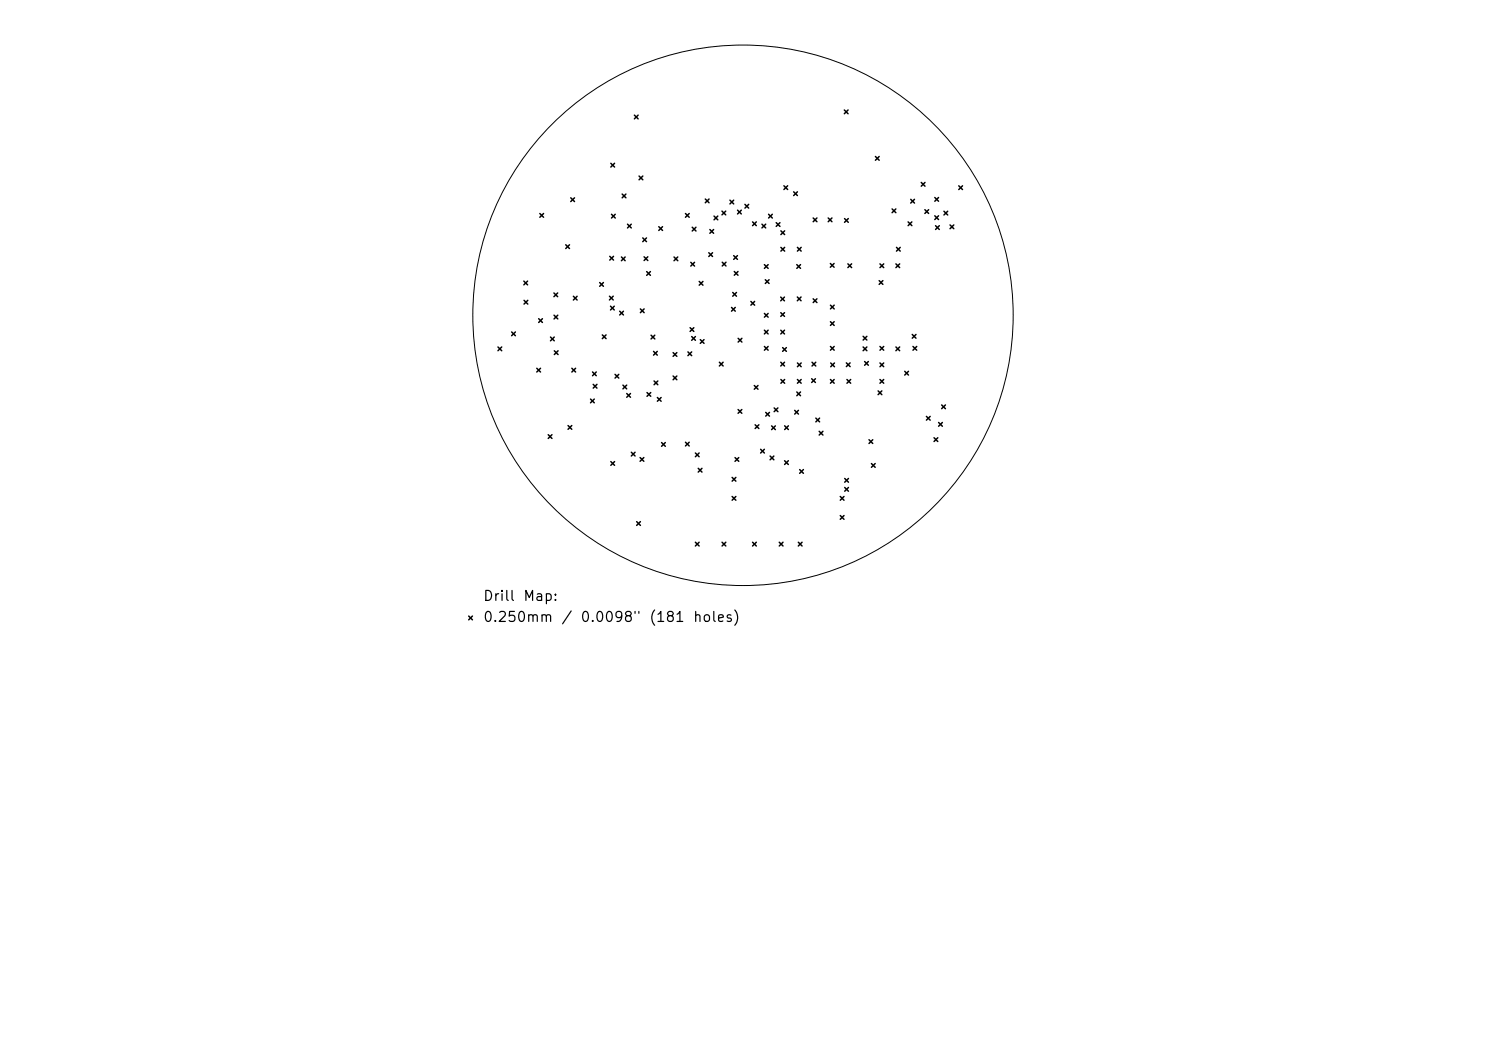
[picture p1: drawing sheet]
<svg xmlns="http://www.w3.org/2000/svg" width="297mm" height="210mm" viewBox="0 0 297 210" stroke-linecap="round" stroke-linejoin="round" font-family="sans-serif">
<defs><g id="words">
<g font-size="2">
<text x="96.4" y="120.6">Drill</text>
<text x="96.4" y="124.8">0.250mm</text>
<text x="104.4" y="120.6">Map:</text>
<text x="112.1" y="124.8">/</text>
<text x="115.9" y="124.8">0.0098&quot;</text>
<text x="129.6" y="124.8">(181</text>
<text x="138.4" y="124.8">holes)</text>
</g>
</g></defs>
<circle cx="148.5" cy="63" r="54" fill="none" stroke="#000" stroke-width=".2"/>
<g fill="none" stroke="#000" stroke-width=".3">
<path d="M114.1 39.5l.7 .8M114.8 39.5l-.7 .8M122.1 32.6l.7 .8M122.8 32.6l-.7 .8M124.4 38.8l.7 .7M125.1 38.8l-.7 .7M126.8 23l.7 .8M127.5 23l-.7 .8M127.7 35.2l.8 .7M128.5 35.2l-.8 .7M141 39.8l.7 .7M141.7 39.8l-.7 .7"/>
<path d="M145.9 40l.7 .7M146.6 40l-.7 .7M156.7 37.1l.7 .8M157.4 37.1l-.7 .8M158.6 38.3l.8 .8M159.4 38.3l-.8 .8M168.8 22l.7 .7M169.5 22l-.7 .7M175 31.3l.7 .7M175.7 31.3l-.7 .7M182 39.8l.8 .8M182.8 39.8l-.8 .8"/>
<path d="M184.1 36.5l.8 .7M184.9 36.5l-.8 .7M186.8 39.5l.8 .7M187.6 39.5l-.8 .7M191.6 37.1l.8 .8M192.4 37.1l-.8 .8M104.7 56.2l.7 .7M105.4 56.2l-.7 .7M107.9 42.7l.7 .7M108.6 42.7l-.7 .7M110.7 58.5l.8 .8M111.5 58.5l-.8 .8"/>
<path d="M113.1 48.9l.7 .8M113.8 48.9l-.7 .8M114.6 59.2l.7 .7M115.3 59.2l-.7 .7M119.9 56.5l.7 .7M120.6 56.5l-.7 .7M121.8 59.2l.8 .7M121.9 51.2l.7 .8M122.2 42.8l.8 .8M122.6 59.2l-.8 .7M122.6 51.2l-.7 .8M123 42.8l-.8 .8"/>
<path d="M124.2 51.3l.7 .8M124.9 51.3l-.7 .8M125.4 44.8l.8 .7M126.2 44.8l-.8 .7M128.5 47.5l.7 .8M128.7 51.3l.8 .8M129.2 47.5l-.7 .8M129.3 54.3l.7 .7M129.5 51.3l-.8 .8M130 54.3l-.7 .7M131.7 45.3l.7 .7M132.4 45.3l-.7 .7"/>
<path d="M134.7 51.3l.8 .8M135.5 51.3l-.8 .8M137 42.7l.8 .7M137.8 42.7l-.8 .7M138.1 52.4l.7 .8M138.4 45.4l.7 .8M138.8 52.4l-.7 .8M139.1 45.4l-.7 .8M139.7 56.2l.8 .8M140.5 56.2l-.8 .8M141.7 50.5l.7 .8M141.9 45.9l.7 .7"/>
<path d="M142.4 50.5l-.7 .8M142.6 45.9l-.7 .7M142.7 43.2l.8 .7M143.5 43.2l-.8 .7M144.3 42.2l.8 .7M144.3 52.4l.8 .7M145.1 42.2l-.8 .7M145.1 52.4l-.8 .7M146.4 58.4l.8 .8M146.6 51.1l.8 .7M146.8 54.2l.7 .8M147.2 58.4l-.8 .8"/>
<path d="M147.4 51.1l-.8 .7M147.4 42l.8 .7M147.5 54.2l-.7 .8M148.2 42l-.8 .7M148.9 40.8l.7 .8M149.6 40.8l-.7 .8M150.4 44.3l.8 .8M151.2 44.3l-.8 .8M152.3 44.8l.7 .7M152.8 52.9l.7 .7M153 55.9l.7 .7M153 44.8l-.7 .7"/>
<path d="M153.5 52.9l-.7 .7M153.6 42.8l.8 .8M153.7 55.9l-.7 .7M154.4 42.8l-.8 .8M155.1 44.5l.8 .7M155.9 44.5l-.8 .7M156 59.4l.8 .7M156.1 46.1l.7 .8M156.1 49.4l.7 .8M156.8 59.4l-.8 .7M156.8 49.4l-.7 .8M156.8 46.1l-.7 .8"/>
<path d="M159.3 52.9l.7 .7M159.4 59.3l.7 .8M159.4 49.4l.7 .8M160 52.9l-.7 .7M160.1 59.3l-.7 .8M160.1 49.4l-.7 .8M162.5 43.6l.8 .7M162.5 59.7l.8 .8M163.3 43.6l-.8 .7M163.3 59.7l-.8 .8M165.5 43.6l.8 .7M166 52.6l.7 .8"/>
<path d="M166.3 43.6l-.8 .7M166.7 52.6l-.7 .8M168.8 43.7l.7 .7M169.5 52.7l.7 .8M169.5 43.7l-.7 .7M170.2 52.7l-.7 .8M175.7 56.1l.8 .7M175.9 52.7l.7 .8M176.5 56.1l-.8 .7M176.6 52.7l-.7 .8M178.3 41.7l.8 .8M179.1 41.7l-.8 .8"/>
<path d="M179.1 52.7l.7 .8M179.2 49.4l.7 .8M179.8 52.7l-.7 .8M179.9 49.4l-.7 .8M181.5 44.3l.8 .8M182.3 44.3l-.8 .8M184.9 41.9l.7 .8M185.6 41.9l-.7 .8M186.8 43.1l.8 .8M187 45.1l.7 .8M187.6 43.1l-.8 .8M187.7 45.1l-.7 .8"/>
<path d="M188.7 42.2l.7 .8M189.4 42.2l-.7 .8M189.9 44.9l.7 .8M190.6 44.9l-.7 .8M99.5 69.3l.8 .8M100.3 69.3l-.8 .8M102.3 66.3l.7 .8M103 66.3l-.7 .8M104.7 60l.8 .8M105.5 60l-.8 .8M107.3 73.6l.7 .7M107.7 63.7l.7 .7"/>
<path d="M108 73.6l-.7 .7M108.4 63.7l-.7 .7M110 67.4l.8 .7M110.7 63l.8 .7M110.8 67.4l-.8 .7M110.8 70.1l.7 .7M111.5 63l-.8 .7M111.5 70.1l-.7 .7M114.3 73.6l.7 .7M115 73.6l-.7 .7M118 79.7l.8 .8M118.4 74.3l.8 .8"/>
<path d="M118.6 76.8l.7 .8M118.8 79.7l-.8 .8M119.2 74.3l-.8 .8M119.3 76.8l-.7 .8M120.4 66.9l.7 .8M121.1 66.9l-.7 .8M122 61.2l.8 .7M122.8 61.2l-.8 .7M122.9 74.8l.8 .7M123.7 74.8l-.8 .7M123.9 62.2l.7 .7M124.5 77l.8 .7"/>
<path d="M124.6 62.2l-.7 .7M125.3 77l-.8 .7M125.3 78.6l.7 .8M126 78.6l-.7 .8M128 61.7l.7 .8M128.7 61.7l-.7 .8M129.3 78.4l.8 .8M130.1 78.4l-.8 .8M130.1 67l.8 .7M130.6 70.2l.8 .8M130.7 76.1l.8 .8M130.9 67l-.8 .7"/>
<path d="M131.4 70.2l-.8 .8M131.4 79.4l.7 .8M131.5 76.1l-.8 .8M132.1 79.4l-.7 .8M134.5 70.5l.8 .7M134.5 75.1l.8 .8M135.3 70.5l-.8 .7M135.3 75.1l-.8 .8M137.5 70.3l.7 .8M137.9 65.5l.8 .7M138.2 70.3l-.7 .8M138.2 67.2l.8 .8"/>
<path d="M138.7 65.5l-.8 .7M139 67.2l-.8 .8M140 67.9l.7 .7M140.7 67.9l-.7 .7M143.8 72.4l.7 .7M144.5 72.4l-.7 .7M146.2 61.4l.8 .8M147 61.4l-.8 .8M147.5 67.6l.8 .7M148.3 67.6l-.8 .7M150.1 60.2l.7 .8M150.8 77l.7 .8"/>
<path d="M150.8 60.2l-.7 .8M151.5 77l-.7 .8M152.8 66l.7 .7M152.8 69.2l.7 .8M152.8 62.6l.7 .8M153.5 66l-.7 .7M153.5 62.6l-.7 .8M153.5 69.2l-.7 .8M156.1 62.5l.7 .7M156.1 66l.7 .7M156.1 72.4l.7 .7M156.1 75.8l.7 .8"/>
<path d="M156.4 69.5l.8 .7M156.8 66l-.7 .7M156.8 62.5l-.7 .7M156.8 72.4l-.7 .7M156.8 75.8l-.7 .8M157.2 69.5l-.8 .7M159.3 78.3l.7 .8M159.4 75.8l.7 .8M159.4 72.5l.7 .8M160 78.3l-.7 .8M160.1 72.5l-.7 .8M160.1 75.8l-.7 .8"/>
<path d="M162.2 75.7l.8 .7M162.3 72.4l.7 .7M163 75.7l-.8 .7M163 72.4l-.7 .7M166 75.8l.7 .8M166 69.2l.7 .8M166 61l.7 .7M166 64.3l.7 .7M166 72.5l.8 .8M166.7 75.8l-.7 .8M166.7 69.2l-.7 .8M166.7 61l-.7 .7"/>
<path d="M166.7 64.3l-.7 .7M166.8 72.5l-.8 .8M169.2 72.5l.7 .8M169.3 75.8l.7 .8M169.9 72.5l-.7 .8M170 75.8l-.7 .8M172.5 67.2l.8 .7M172.5 69.3l.8 .8M172.8 72.2l.8 .8M173.3 69.3l-.8 .8M173.3 67.2l-.8 .7M173.6 72.2l-.8 .8"/>
<path d="M175.5 78.1l.8 .8M175.9 75.8l.7 .8M175.9 69.2l.7 .8M175.9 72.5l.7 .8M176.3 78.1l-.8 .8M176.6 69.2l-.7 .8M176.6 72.5l-.7 .8M176.6 75.8l-.7 .8M179.1 69.3l.7 .8M179.8 69.3l-.7 .8M180.8 74.2l.8 .7M181.6 74.2l-.8 .7"/>
<path d="M182.3 66.8l.8 .8M182.5 69.2l.7 .8M183.1 66.8l-.8 .8M183.2 69.2l-.7 .8M109.6 86.9l.7 .7M110.3 86.9l-.7 .7M113.5 85l.8 .8M114.3 85l-.8 .8M122.1 92.2l.7 .8M122.8 92.2l-.7 .8M126.2 90.4l.7 .7M126.9 90.4l-.7 .7"/>
<path d="M127.9 91.4l.8 .8M128.7 91.4l-.8 .8M132.2 88.4l.8 .8M133 88.4l-.8 .8M137 88.4l.8 .7M137.8 88.4l-.8 .7M139 90.5l.7 .8M139.6 93.6l.7 .7M139.7 90.5l-.7 .8M140.3 93.6l-.7 .7M146.3 95.4l.8 .7M146.3 99.2l.8 .8"/>
<path d="M146.9 91.4l.8 .8M147.1 95.4l-.8 .7M147.1 99.2l-.8 .8M147.5 81.8l.8 .8M147.7 91.4l-.8 .8M148.3 81.8l-.8 .8M150.9 84.9l.8 .7M151.7 84.9l-.8 .7M152 89.8l.8 .7M152.8 89.8l-.8 .7M153 82.4l.8 .7M153.8 82.4l-.8 .7"/>
<path d="M153.9 91.1l.8 .8M154.2 85.1l.8 .7M154.7 91.1l-.8 .8M154.7 81.5l.8 .8M155 85.1l-.8 .7M155.5 81.5l-.8 .8M156.8 92.1l.8 .7M156.8 85.1l.8 .7M157.6 92.1l-.8 .7M157.6 85.1l-.8 .7M158.8 82l.8 .7M159.6 82l-.8 .7"/>
<path d="M159.8 93.8l.8 .8M160.6 93.8l-.8 .8M163.1 83.5l.7 .8M163.7 86.2l.8 .7M163.8 83.5l-.7 .8M164.5 86.2l-.8 .7M167.9 99.2l.8 .8M168.7 99.2l-.8 .8M168.8 97.4l.8 .8M168.8 95.6l.8 .8M169.6 95.6l-.8 .8M169.6 97.4l-.8 .8"/>
<path d="M173.7 87.9l.7 .7M174.2 92.6l.7 .8M174.4 87.9l-.7 .7M174.9 92.6l-.7 .8M185.2 83.2l.7 .8M185.9 83.2l-.7 .8M186.7 87.5l.7 .7M187.4 87.5l-.7 .7M187.6 84.4l.7 .8M188.2 80.9l.8 .8M188.3 84.4l-.7 .8M189 80.9l-.8 .8"/>
<path d="M127.2 104.2l.8 .8M128 104.2l-.8 .8M139 108.3l.7 .8M139.7 108.3l-.7 .8M144.3 108.3l.8 .8M145.1 108.3l-.8 .8M150.4 108.3l.8 .8M151.2 108.3l-.8 .8M155.7 108.3l.8 .8M156.5 108.3l-.8 .8M159.6 108.3l.7 .8M160.3 108.3l-.7 .8"/>
<path d="M167.9 103l.8 .8M168.7 103l-.8 .8M93.7 123.1l.7 .8M94.4 123.1l-.7 .8"/>
</g>
<use href="#words"/>
</svg>
